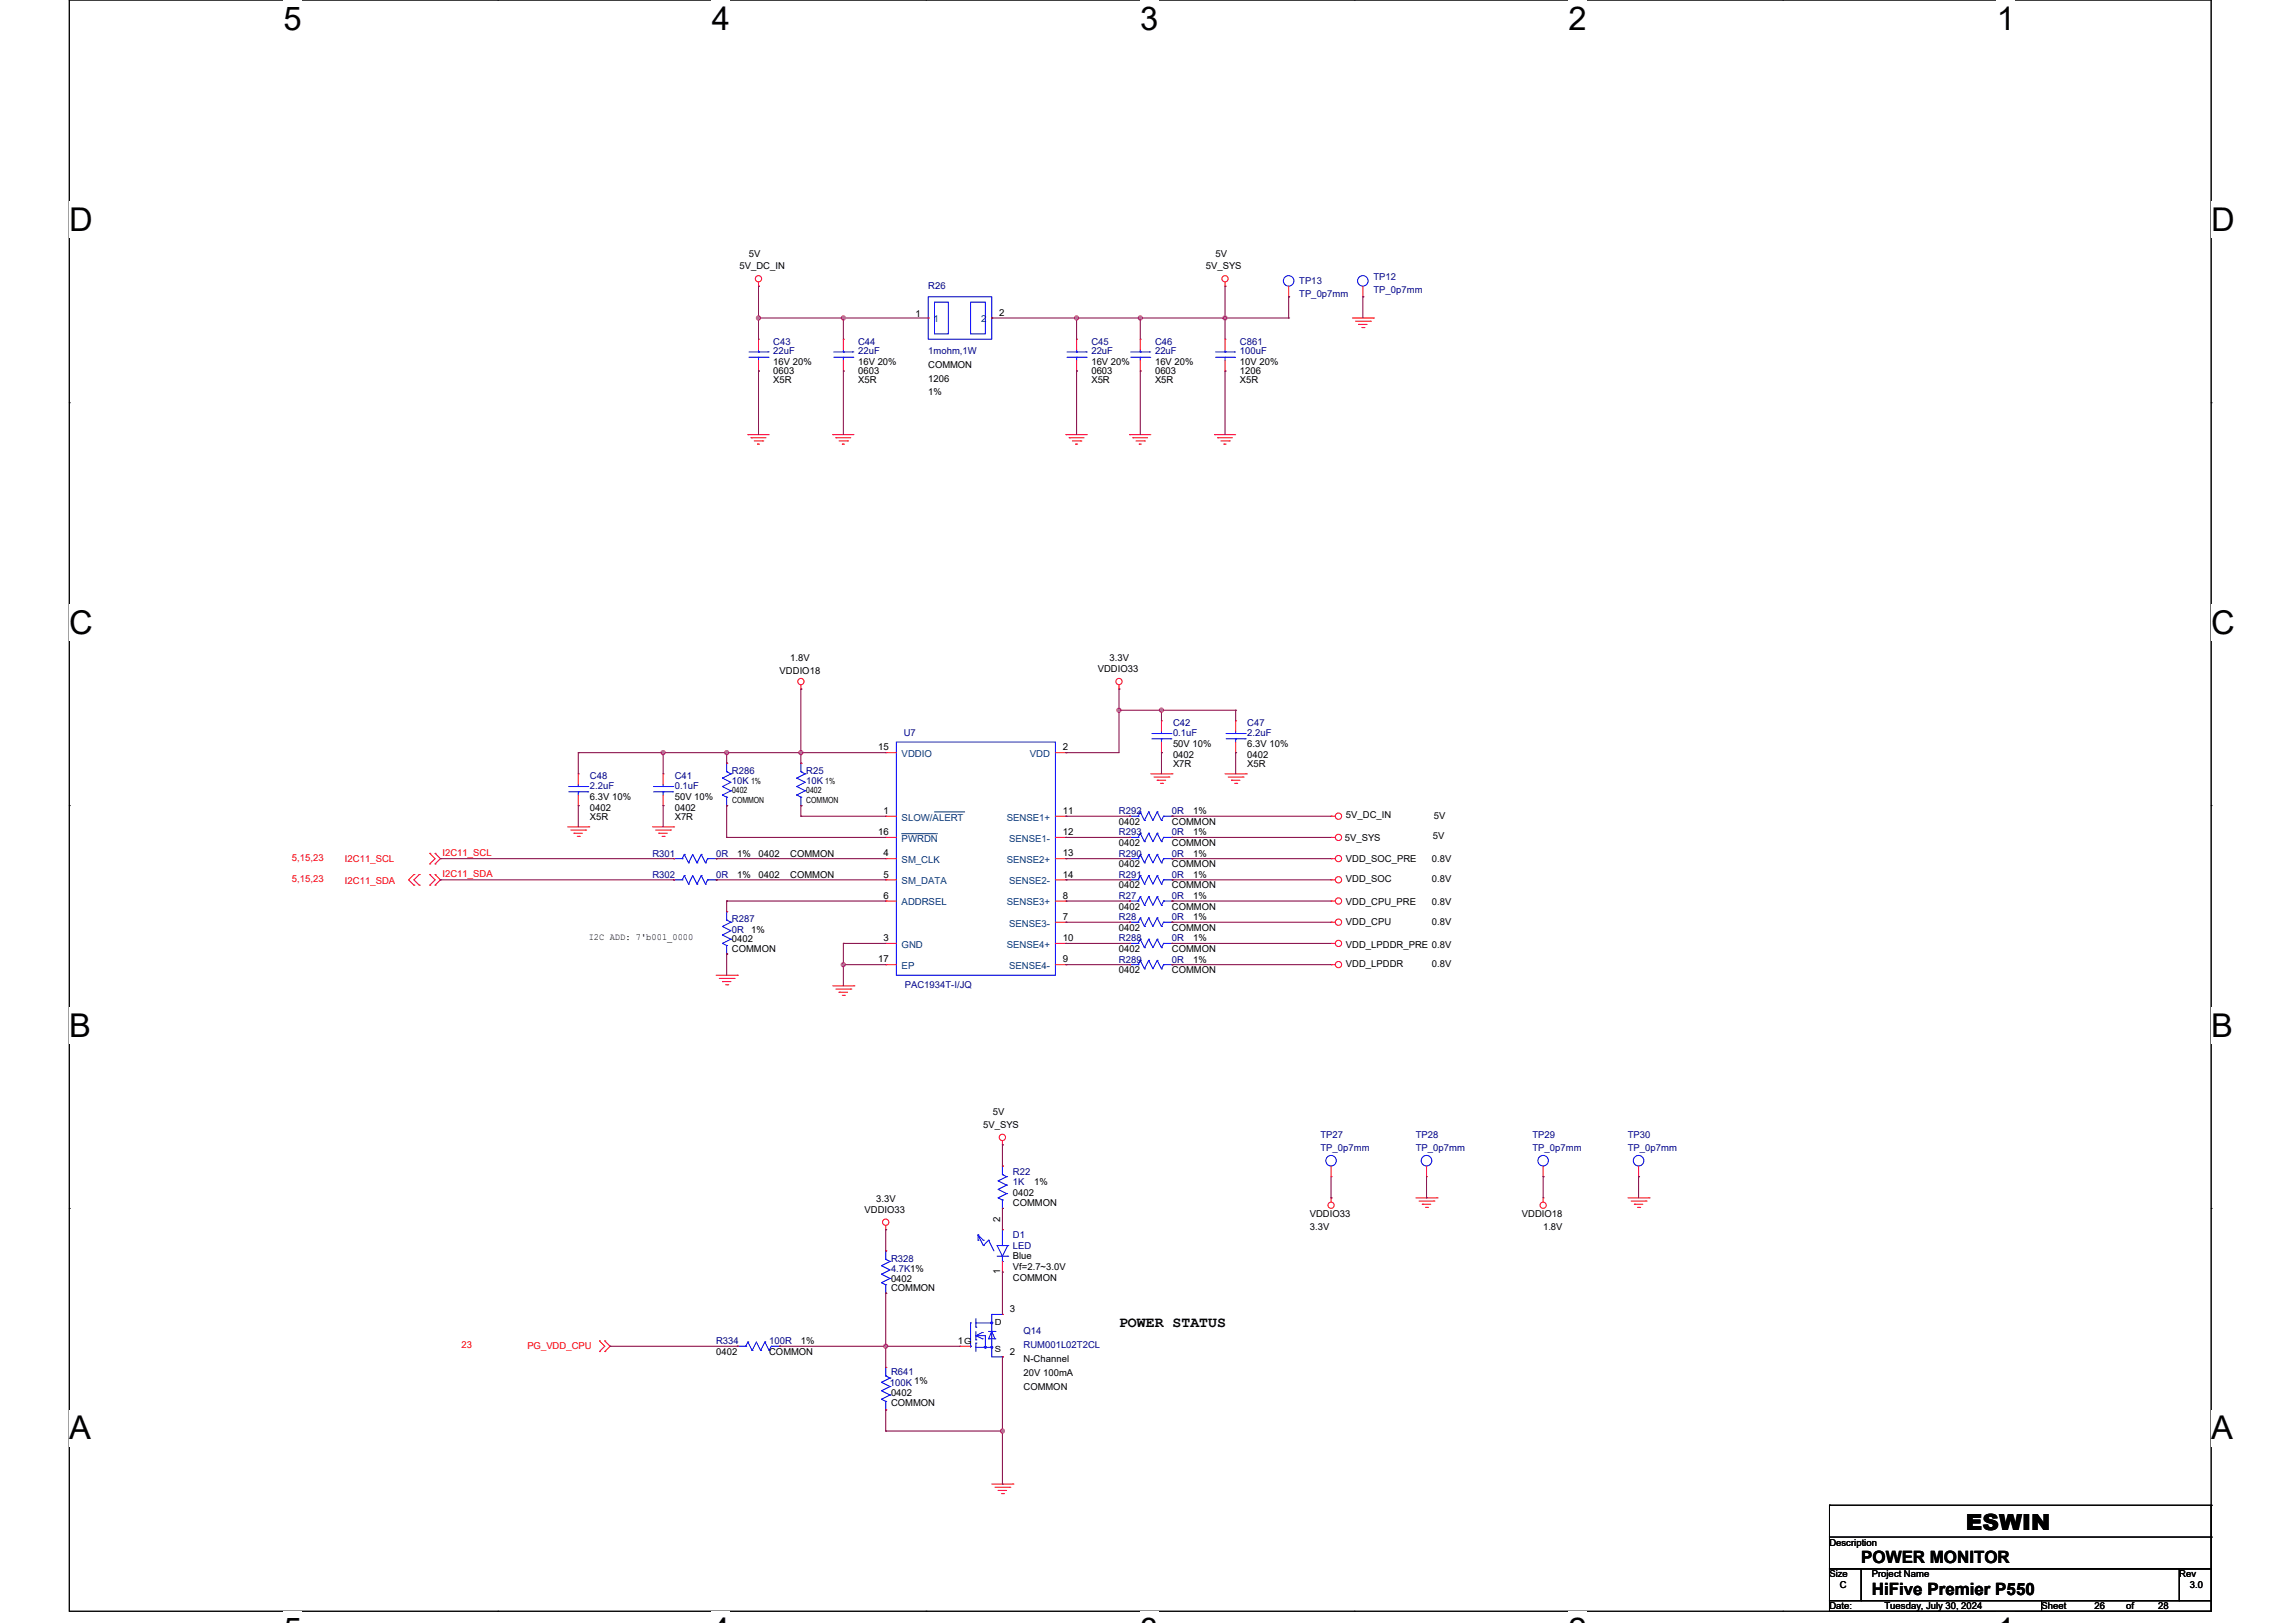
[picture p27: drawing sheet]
<svg xmlns="http://www.w3.org/2000/svg" width="297mm" height="210mm" viewBox="0 0 297 210" stroke-linecap="round" stroke-linejoin="round" font-family="sans-serif">
<defs><g id="words">
<g font-size="4.2">
<text x="36.7" y="3.8">5</text>
<text x="92.1" y="3.8">4</text>
<text x="147.5" y="3.8">3</text>
<text x="202.9" y="3.8">2</text>
<text x="258.3" y="3.8">1</text>
<text x="9" y="29.9">D</text>
<text x="286" y="29.9">D</text>
<text x="9" y="82">C</text>
<text x="286" y="82">C</text>
<text x="9" y="134.1">B</text>
<text x="286" y="134.1">B</text>
<text x="9" y="186.2">A</text>
<text x="286" y="186.2">A</text>
</g>
<text font-size="2.9" x="254.3" y="197.9">ESWIN</text>
<g font-size="2.2">
<text x="240.8" y="202.3">POWER MONITOR</text>
<text x="242.1" y="206.4">HiFive Premier P550</text>
</g>
<text font-size="1.9" x="144.7" y="171.7">POWER STATUS</text>
<g font-size="1.2">
<text x="95.6" y="34.8">5V_DC_IN</text>
<text x="96.9" y="33.2">5V</text>
<text x="156" y="34.8">5V_SYS</text>
<text x="157.2" y="33.2">5V</text>
<text x="118.4" y="41">1</text>
<text x="129.2" y="40.9">2</text>
<text x="100" y="47.2">16V 20%</text>
<text x="111" y="47.2">16V 20%</text>
<text x="120.1" y="47.6">COMMON</text>
<text x="141.2" y="47.2">16V 20%</text>
<text x="149.4" y="47.2">16V 20%</text>
<text x="160.4" y="47.2">10V 20%</text>
<text x="100" y="48.4">0603</text>
<text x="100" y="49.5">X5R</text>
<text x="111" y="48.4">0603</text>
<text x="111" y="49.5">X5R</text>
<text x="120.1" y="49.4">1206</text>
<text x="120.1" y="51.2">1%</text>
<text x="141.2" y="48.4">0603</text>
<text x="141.2" y="49.5">X5R</text>
<text x="149.4" y="48.4">0603</text>
<text x="149.4" y="49.5">X5R</text>
<text x="160.4" y="48.4">1206</text>
<text x="160.4" y="49.5">X5R</text>
<text x="100.9" y="87.2">VDDIO18</text>
<text x="102.2" y="85.6">1.8V</text>
<text x="142" y="87">VDDIO33</text>
<text x="143.5" y="85.6">3.3V</text>
<text x="113.6" y="97.1">15</text>
<text x="137.5" y="97.1">2</text>
<text x="151.7" y="96.7">50V 10%</text>
<text x="151.7" y="98.1">0402</text>
<text x="151.7" y="99.3">X7R</text>
<text x="161.3" y="96.7">6.3V 10%</text>
<text x="161.3" y="98.1">0402</text>
<text x="161.3" y="99.3">X5R</text>
<text x="76.3" y="103.6">6.3V 10%</text>
<text x="76.3" y="104.9">0402</text>
<text x="76.3" y="106.2">X5R</text>
<text x="87.3" y="103.6">50V 10%</text>
<text x="87.3" y="104.9">0402</text>
<text x="87.3" y="106.2">X7R</text>
<text x="114.3" y="105.3">1</text>
<text x="137.5" y="105.3">11</text>
<text x="144.7" y="106.7">0402</text>
<text x="151.6" y="106.7">COMMON</text>
<text x="154.3" y="105.3">1%</text>
<text x="174.1" y="105.9">5V_DC_IN</text>
<text x="185.5" y="106">5V</text>
<text x="95.4" y="113.6">1%</text>
<text x="95.4" y="110.8">1%</text>
<text x="98.1" y="113.6">0402</text>
<text x="98.1" y="110.8">0402</text>
<text x="102.2" y="113.6">COMMON</text>
<text x="102.2" y="110.8">COMMON</text>
<text x="113.6" y="108.1">16</text>
<text x="114.3" y="110.8">4</text>
<text x="114.3" y="113.6">5</text>
<text x="137.5" y="108.1">12</text>
<text x="137.5" y="110.8">13</text>
<text x="137.5" y="113.6">14</text>
<text x="144.7" y="112.2">0402</text>
<text x="144.7" y="109.5">0402</text>
<text x="151.6" y="112.2">COMMON</text>
<text x="151.6" y="109.5">COMMON</text>
<text x="154.3" y="110.8">1%</text>
<text x="154.3" y="113.6">1%</text>
<text x="154.3" y="108.1">1%</text>
<text x="174" y="108.8">5V_SYS</text>
<text x="174.1" y="111.5">VDD_SOC_PRE</text>
<text x="185.2" y="111.5">0.8V</text>
<text x="185.3" y="108.5">5V</text>
<text x="114.3" y="116.3">6</text>
<text x="137.5" y="119">7</text>
<text x="137.5" y="116.3">8</text>
<text x="144.7" y="114.9">0402</text>
<text x="144.7" y="117.7">0402</text>
<text x="151.6" y="114.9">COMMON</text>
<text x="151.6" y="117.7">COMMON</text>
<text x="154.3" y="119.1">1%</text>
<text x="154.3" y="116.3">1%</text>
<text x="174.1" y="117.1">VDD_CPU_PRE</text>
<text x="174.1" y="119.7">VDD_CPU</text>
<text x="174.1" y="114.1">VDD_SOC</text>
<text x="185.2" y="117.1">0.8V</text>
<text x="185.2" y="119.7">0.8V</text>
<text x="185.2" y="114.1">0.8V</text>
<text x="76.2" y="121.7">I2C ADD: 7'b001_0000</text>
<text x="94.7" y="121.9">0402</text>
<text x="94.7" y="123.2">COMMON</text>
<text x="97.1" y="120.7">1%</text>
<text x="113.6" y="124.5">17</text>
<text x="114.3" y="121.8">3</text>
<text x="137.5" y="124.5">9</text>
<text x="137.5" y="121.8">10</text>
<text x="144.7" y="120.4">0402</text>
<text x="144.7" y="123.2">0402</text>
<text x="144.7" y="125.9">0402</text>
<text x="151.6" y="120.4">COMMON</text>
<text x="151.6" y="123.2">COMMON</text>
<text x="151.6" y="125.9">COMMON</text>
<text x="154.3" y="121.8">1%</text>
<text x="154.3" y="124.5">1%</text>
<text x="174.1" y="122.6">VDD_LPDDR_PRE 0.8V</text>
<text x="174.1" y="125.1">VDD_LPDDR</text>
<text x="185.2" y="125.1">0.8V</text>
<text x="127.2" y="145.9">5V_SYS</text>
<text x="128.4" y="144.3">5V</text>
<text x="113.3" y="155.5">3.3V</text>
<text x="131" y="154.7">0402</text>
<text x="133.8" y="153.4">1%</text>
<text x="111.8" y="156.9">VDDIO33</text>
<text x="129.4" y="158.1" transform="rotate(-90 129.4 158.1)">2</text>
<text x="131" y="156.1">COMMON</text>
<text x="169.4" y="157.5">VDDIO33</text>
<text x="169.4" y="159.1">3.3V</text>
<text x="196.9" y="157.5">VDDIO18</text>
<text x="199.6" y="159.1">1.8V</text>
<text x="115.3" y="165.8">0402</text>
<text x="115.3" y="167.1">COMMON</text>
<text x="129.4" y="164.9" transform="rotate(-90 129.4 164.9)">1</text>
<text x="131" y="163">Blue</text>
<text x="131" y="164.3">Vf=2.7~3.0V</text>
<text x="131" y="165.7">COMMON</text>
<text x="103.6" y="173.9">1%</text>
<text x="123.9" y="173.9">1</text>
<text x="130.6" y="169.8">3</text>
<text x="92.6" y="175.3">0402</text>
<text x="99.5" y="175.3">COMMON</text>
<text x="130.6" y="175.3">2</text>
<text x="132.4" y="176.3">N-Channel</text>
<text x="132.4" y="178">20V 100mA</text>
<text x="132.4" y="179.8">COMMON</text>
<text x="115.3" y="180.6">0402</text>
<text x="115.3" y="181.9">COMMON</text>
<text x="236.6" y="200">Description</text>
<text x="236.6" y="204.1">Size</text>
<text x="236.6" y="208.2">Date:</text>
<text x="238" y="205.5">C</text>
<text x="242.1" y="204.1">Project Name</text>
<text x="243.8" y="208.2">Tuesday, July 30, 2024</text>
<text x="264.1" y="208.2">Sheet</text>
<text x="270.9" y="208.2">26</text>
<text x="275" y="208.2">of</text>
<text x="279.2" y="208.2">28</text>
<text x="281.9" y="204.1">Rev</text>
<text x="283.3" y="205.5">3.0</text>
</g>
<g font-size="1.2" fill="#000080">
<text x="120.1" y="37.4">R26</text>
<text x="168.1" y="36.8">TP13</text>
<text x="168.1" y="38.4">TP_0p7mm</text>
<text x="177.7" y="36.2">TP12</text>
<text x="177.7" y="37.9">TP_0p7mm</text>
<text x="100" y="44.6">C43</text>
<text x="100" y="45.8">22uF</text>
<text x="111" y="44.6">C44</text>
<text x="111" y="45.8">22uF</text>
<text x="120.1" y="45.8">1mohm,1W</text>
<text x="141.2" y="44.6">C45</text>
<text x="141.2" y="45.8">22uF</text>
<text x="149.4" y="44.6">C46</text>
<text x="149.4" y="45.8">22uF</text>
<text x="160.4" y="44.6">C861</text>
<text x="160.4" y="45.8">100uF</text>
<text x="116.9" y="95.2">U7</text>
<text x="151.7" y="94">C42</text>
<text x="151.7" y="95.2">0.1uF</text>
<text x="161.3" y="94">C47</text>
<text x="161.3" y="95.2">2.2uF</text>
<text x="76.3" y="100.8">C48</text>
<text x="87.3" y="100.8">C41</text>
<text x="94.7" y="100.1">R286</text>
<text x="94.7" y="101.5">10K</text>
<text x="104.3" y="100.1">R25</text>
<text x="104.3" y="101.5">10K</text>
<text x="76.3" y="102.1">2.2uF</text>
<text x="87.3" y="102.1">0.1uF</text>
<text x="144.7" y="105.3">R292</text>
<text x="151.6" y="105.3">0R</text>
<text x="84.4" y="113.6">R302</text>
<text x="84.4" y="110.8">R301</text>
<text x="92.6" y="113.6">0R</text>
<text x="92.6" y="110.8">0R</text>
<text x="144.7" y="110.8">R290</text>
<text x="144.7" y="113.6">R291</text>
<text x="144.7" y="108.1">R293</text>
<text x="151.6" y="110.8">0R</text>
<text x="151.6" y="113.6">0R</text>
<text x="151.6" y="108.1">0R</text>
<text x="94.7" y="119.3">R287</text>
<text x="144.7" y="119.1">R28</text>
<text x="144.7" y="116.3">R27</text>
<text x="151.6" y="119.1">0R</text>
<text x="151.6" y="116.3">0R</text>
<text x="94.7" y="120.7">0R</text>
<text x="144.7" y="121.8">R288</text>
<text x="144.7" y="124.5">R289</text>
<text x="151.6" y="121.8">0R</text>
<text x="151.6" y="124.5">0R</text>
<text x="117" y="127.8">PAC1934T-I/JQ</text>
<text x="170.8" y="147.3">TP27</text>
<text x="170.8" y="149">TP_0p7mm</text>
<text x="183.1" y="147.3">TP28</text>
<text x="183.1" y="149">TP_0p7mm</text>
<text x="198.2" y="147.3">TP29</text>
<text x="198.2" y="149">TP_0p7mm</text>
<text x="210.6" y="147.3">TP30</text>
<text x="210.6" y="149">TP_0p7mm</text>
<text x="131" y="152">R22</text>
<text x="131" y="153.4">1K</text>
<text x="131" y="160.2">D1</text>
<text x="131" y="161.6">LED</text>
<text x="115.3" y="163.2">R328</text>
<text x="115.3" y="164.6">4.7K1%</text>
<text x="92.6" y="173.9">R334</text>
<text x="99.5" y="173.9">100R</text>
<text x="132.4" y="172.6">Q14</text>
<text x="115.1" y="179.3">100K 1%</text>
<text x="115.3" y="177.9">R641</text>
<text x="132.4" y="174.5">RUM001L02T2CL</text>
</g>
<g font-size="1.2" fill="#004080">
<text x="120.8" y="41.7">1</text>
<text x="126.9" y="41.7">2</text>
<text x="116.6" y="97.9">VDDIO</text>
<text x="133.2" y="97.9">VDD</text>
<text x="116.6" y="106.2">SLOW/ALERT</text>
<text x="130.2" y="106.2">SENSE1+</text>
<text x="116.6" y="111.7">SM_CLK</text>
<text x="116.6" y="108.9">PWRDN</text>
<text x="130.2" y="111.7">SENSE2+</text>
<text x="130.5" y="108.9">SENSE1-</text>
<text x="116.6" y="114.4">SM_DATA</text>
<text x="116.6" y="117.1">ADDRSEL</text>
<text x="130.2" y="117.1">SENSE3+</text>
<text x="130.5" y="119.9">SENSE3-</text>
<text x="130.5" y="114.4">SENSE2-</text>
<text x="116.6" y="122.6">GND</text>
<text x="116.6" y="125.4">EP</text>
<text x="130.2" y="122.6">SENSE4+</text>
<text x="130.5" y="125.4">SENSE4-</text>
</g>
<g font-size="1.2" fill="#f00">
<text x="37.8" y="111.4">5,15,23</text>
<text x="44.6" y="111.5">I2C11_SCL</text>
<text x="57.2" y="110.8">I2C11_SCL</text>
<text x="57.2" y="113.5">I2C11_SDA</text>
<text x="37.8" y="114.1">5,15,23</text>
<text x="44.6" y="114.4">I2C11_SDA</text>
<text x="59.7" y="174.5">23</text>
<text x="68.2" y="174.6">PG_VDD_CPU</text>
</g>
<g font-size="1.1">
<text x="97.2" y="101.4">1%</text>
<text x="106.8" y="101.4">1%</text>
<text x="94.7" y="102.7">0402</text>
<text x="94.7" y="103.9">COMMON</text>
<text x="104.3" y="102.7">0402</text>
<text x="104.3" y="103.9">COMMON</text>
<text x="124.7" y="173.9">G</text>
<text x="128.7" y="171.5">D</text>
<text x="128.7" y="174.9">S</text>
</g>
</g></defs>
<path d="M9 0h277v208.5h-277z" fill="none" stroke="#000" stroke-width=".13"/>
<g fill="#fff">
<path d="M36.7 0h2.3v4.7h-2.3z"/>
<path d="M36.7 208.5h2.3v1.5h-2.3z"/>
</g>
<path d="M64.4 0h.1M64.4 208.5h.1" fill="none" stroke="#000" stroke-width=".13"/>
<g fill="#fff">
<path d="M92.1 0h2.3v4.7h-2.3z"/>
<path d="M92.1 208.5h2.3v1.5h-2.3z"/>
</g>
<path d="M119.8 0h.1M119.8 208.5h.1" fill="none" stroke="#000" stroke-width=".13"/>
<g fill="#fff">
<path d="M147.5 0h2.3v4.7h-2.3z"/>
<path d="M147.5 208.5h2.3v1.5h-2.3z"/>
</g>
<path d="M175.2 0h.1M175.2 208.5h.1" fill="none" stroke="#000" stroke-width=".13"/>
<g fill="#fff">
<path d="M202.9 0h2.3v4.7h-2.3z"/>
<path d="M202.9 208.5h2.3v1.5h-2.3z"/>
</g>
<path d="M230.6 0h.1M230.6 208.5h.1" fill="none" stroke="#000" stroke-width=".13"/>
<g fill="#fff">
<path d="M258.3 0h2.4v4.7h-2.4z"/>
<path d="M258.3 208.5h2.4v1.5h-2.4z"/>
<path d="M9 26.1h3v4.7h-3z"/>
<path d="M286 26.1h3.1v4.7h-3.1z"/>
<path d="M9 78.2h3v4.7h-3z"/>
<path d="M286 78.2h3.1v4.7h-3.1z"/>
</g>
<path d="M9 52.1h.1M286 52.1h.1" fill="none" stroke="#000" stroke-width=".13"/>
<g fill="#fff">
<path d="M9 130.3h2.8v4.7h-2.8z"/>
<path d="M286 130.3h2.9v4.7h-2.9z"/>
</g>
<path d="M9 104.2h.1M286 104.2h.1" fill="none" stroke="#000" stroke-width=".13"/>
<g fill="#fff">
<path d="M9 182.4h2.8v4.7h-2.8z"/>
<path d="M286 182.4h2.9v4.7h-2.9z"/>
</g>
<g fill="none" stroke="#000" stroke-width=".13">
<path d="M9 156.4h.1M286 156.4h.1M236.7 198.9h49.3v4.1h-49.3zM236.7 194.8h.1M236.7 194.8v4.1M236.7 194.8h49.3M286 194.8h.1M286 198.9h.1M286 194.8v4.1M236.7 203h4.1v4.1h-4.1zM236.7 207.1h27.4v1.4h-27.4zM240.8 203h41.1v4.1h-41.1z"/>
<path d="M264.1 207.1h21.9v1.4h-21.9zM281.9 203h4.1v4.1h-4.1z"/>
</g>
<g fill="none" stroke="#f00" stroke-width=".13">
<path d="M98.1 37h.1M98.1 36.5v.5M158.5 37h.1M158.5 36.5v.5M166.7 38.4h.1M166.7 37v1.4M176.3 38.4h.1M176.3 37v1.4M96.7 56.2h.1M96.7 56.2h2.8M97.2 56.6h.1M97.2 56.6h1.9"/>
<path d="M97.6 57.1h1.1M98 57.5h.1M98 57.5h.3M98.1 43.9h.1M98.1 48h.1M98.1 43.9v1.4M98.1 46.6v1.4M98.7 57.1h.1M107.7 56.2h.1M107.7 56.2h2.8M108.1 56.6h.1M108.1 56.6h2"/>
<path d="M108.5 57.1h1.1M109 57.5h.1M109 57.5h.2M109.1 43.9h.1M109.1 48h.1M109.1 43.9v1.4M109.1 46.6v1.4M109.6 57.1h.1M120.1 41.1h.1M128.3 41.1h.1M137.9 56.2h.1M137.9 56.2h2.7"/>
<path d="M138.3 56.6h.1M138.3 56.6h1.9M138.7 57.1h1.1M139.1 57.5h.1M139.1 57.5h.3M139.3 43.9h.1M139.3 48h.1M139.3 43.9v1.4M139.3 46.6v1.4M139.8 57.1h.1M146.1 56.2h.1M146.1 56.2h2.8"/>
<path d="M146.5 56.6h.1M146.5 56.6h2M146.9 57.1h1.1M147.4 57.5h.1M147.4 57.5h.2M147.5 43.9h.1M147.5 48h.1M147.5 43.9v1.4M147.5 46.6v1.4M148 57.1h.1M157.1 56.2h.1M157.1 56.2h2.7"/>
<path d="M157.5 56.6h.1M157.5 56.6h1.9M157.9 57.1h1.1M158.3 57.5h.1M158.3 57.5h.3M158.5 43.9h.1M158.5 48h.1M158.5 43.9v1.4M158.5 46.6v1.4M159 57.1h.1M174.9 41.1h2.8M175.3 41.6h2"/>
<path d="M175.7 42h.1M175.7 42h1.1M176.2 42.4h.2M176.4 42.4h.1M177.3 41.6h.1M177.7 41.1h.1M94 98.8h.1M103.6 89.2h.1M103.6 98.8h.1M103.6 88.6v.6M114.6 97.4h.1M114.6 97.4h1.4"/>
<path d="M136.5 97.4h1.4M137.9 97.4h.1M144.7 89.2h.1M144.7 88.6v.6M150.2 93.3h.1M150.2 97.4h.1M150.2 93.3v1.3M150.2 96v1.4M159.8 93.3h.1M159.8 97.4h.1M159.8 93.3v1.3M159.8 96v1.4"/>
<path d="M53.5 114.5h.1M53.5 113.2h.1M53.5 113.2l-.6 .6 .6 .7M54.2 114.5h.1M54.2 113.2h.1M54.2 113.2l-.7 .6 .7 .7M55.6 114.5h.1M55.6 113.2h.1M55.6 111.8h.1M55.6 110.4h.1M55.6 113.2l.7 .6-.7 .7M55.6 110.4l.7 .7-.7 .7"/>
<path d="M56.3 113.2h.1M56.3 114.5h.1M56.3 110.4h.1M56.3 111.8h.1M56.3 113.2l.7 .6-.7 .7M56.3 110.4l.7 .7-.7 .7M73.4 107h2.8M73.8 107.4h2M74.3 107.8h.1M74.3 107.8h1.1M74.7 108.2h.2M74.8 100.1h.1"/>
<path d="M74.8 104.2h.1M74.8 100.1v1.4M74.8 102.9v1.3M74.9 108.2h.1M75.8 107.4h.1M76.2 107h.1M84.4 107h2.7M84.8 107.4h1.9M85.2 107.8h.1M85.2 107.8h1.1M85.6 108.2h.3M85.8 100.1h.1"/>
<path d="M85.8 104.2h.1M85.8 100.1v1.4M85.8 102.9v1.3M85.9 108.2h.1M86.7 107.4h.1M87.1 107h.1M87.1 113.8h.1M87.1 111.1h.1M92.6 113.8h.1M92.6 111.1h.1M94 104.2h.1M94 118h.1"/>
<path d="M103.6 104.2h.1M114.6 105.6h.1M114.6 111.1h.1M114.6 113.8h.1M114.6 116.6h.1M114.6 108.4h.1M114.6 105.6h1.4M114.6 108.4h1.4M114.6 116.6h1.4M114.6 111.1h1.4M114.6 113.8h1.4M136.5 105.6h1.4"/>
<path d="M136.5 108.4h1.4M136.5 116.6h1.4M136.5 119.3h1.4M136.5 111.1h1.4M136.5 113.8h1.4M137.9 119.3h.1M137.9 116.6h.1M137.9 105.6h.1M137.9 108.4h.1M137.9 111.1h.1M137.9 113.8h.1M146.1 111.1h.1"/>
<path d="M146.1 119.3h.1M146.1 105.6h.1M146.1 113.8h.1M146.1 108.4h.1M146.1 116.6h.1M148.9 100.1h2.7M149.3 100.5h1.9M149.7 101h.1M149.7 101h1.1M150.1 101.4h.3M150.4 101.4h.1M151.2 100.5h.1"/>
<path d="M151.6 100.1h.1M151.6 111.1h.1M151.6 119.3h.1M151.6 105.6h.1M151.6 113.8h.1M151.6 108.4h.1M151.6 116.6h.1M158.5 100.1h2.7M158.9 100.5h1.9M159.3 101h.1M159.3 101h1.1M159.7 101.4h.3"/>
<path d="M160 101.4h.1M160.8 100.5h.1M161.2 100.1h.1M172.2 105.6h.1M172.2 108.4h.1M172.2 116.6h.1M172.2 119.3h.1M172.2 111.1h.1M172.2 113.8h.1M172.2 105.6h.5M172.2 108.4h.5M172.2 116.6h.5"/>
<path d="M172.2 119.3h.5M172.2 111.1h.5M172.2 113.8h.5M92.6 126.2h2.8M93 126.6h2M93.5 127h.1M93.5 127h1.1M93.9 127.4h.2M94 123.4h.1M94.1 127.4h.1M95 126.6h.1M95.4 126.2h.1"/>
<path d="M107.7 127.6h2.8M108.1 128h2M108.5 128.4h.1M108.5 128.4h1.1M109 128.8h.2M109.2 128.8h.1M110.1 128h.1M110.5 127.6h.1M114.6 122.1h.1M114.6 124.8h.1M114.6 122.1h1.4M114.6 124.8h1.4"/>
<path d="M136.5 122.1h1.4M136.5 124.8h1.4M137.9 124.8h.1M137.9 122.1h.1M146.1 122.1h.1M146.1 124.8h.1M151.6 122.1h.1M151.6 124.8h.1M172.2 122.1h.1M172.2 124.8h.1M172.2 122.1h.5M172.2 124.8h.5"/>
<path d="M114.6 159.1h.1M114.6 158.6v.5M129.7 148.1h.1M129.7 150.9h.1M129.7 156.4h.1M129.7 159.1h.1M129.7 147.6v.5M172.2 155h.1M172.2 152.3h.1M172.2 150.9v1.4M172.2 155v.5M183.2 155h2.7"/>
<path d="M183.6 155.4h1.9M184 155.8h.1M184 155.8h1.1M184.4 156.2h.3M184.5 152.3h.1M184.5 150.9v1.4M184.7 156.2h.1M185.5 155.4h.1M185.9 155h.1M199.6 155h.1M199.6 152.3h.1M199.6 150.9v1.4"/>
<path d="M199.6 155v.5M210.6 155h2.7M211 155.4h1.9M211.4 155.8h.1M211.4 155.8h1.1M211.8 156.2h.3M212 152.3h.1M212 150.9v1.4M212.1 156.2h.1M212.9 155.4h.1M213.3 155h.1M77.5 174.9h.1"/>
<path d="M77.5 173.5h.1M77.5 173.5l.7 .7-.7 .7M78.2 173.5h.1M78.2 174.9h.1M78.2 173.5l.7 .7-.7 .7M95.4 174.2h.1M100.9 174.2h.1M114.6 176.9h.1M114.6 167.3h.1M114.6 161.9h.1M124.2 174.2h.1M124.2 174.2h1.4"/>
<path d="M129.7 175.6h.1M129.7 170.1h.1M129.7 164.6h.1M129.7 163.2v1.4M114.6 182.4h.1M128.3 192h2.7M128.7 192.4h1.9M129.1 192.8h.1M129.1 192.8h1.1M129.5 193.3h.3M129.8 193.3h.1M130.6 192.4h.1"/>
<path d="M131 192h.1"/>
<circle cx="98.1" cy="36.1" r=".4"/>
<circle cx="158.5" cy="36.1" r=".4"/>
<circle cx="103.6" cy="88.2" r=".4"/>
<circle cx="144.7" cy="88.2" r=".4"/>
<circle cx="173.1" cy="119.3" r=".41"/>
<circle cx="173.1" cy="105.6" r=".41"/>
<circle cx="173.1" cy="116.6" r=".41"/>
<circle cx="173.1" cy="113.8" r=".41"/>
<circle cx="173.1" cy="111.1" r=".4"/>
<circle cx="173.1" cy="108.4" r=".4"/>
<circle cx="173.1" cy="124.8" r=".4"/>
<circle cx="173.1" cy="122.1" r=".4"/>
<circle cx="114.6" cy="158.1" r=".41"/>
<circle cx="129.7" cy="147.2" r=".41"/>
<circle cx="172.2" cy="155.9" r=".4"/>
<circle cx="199.6" cy="155.9" r=".4"/>
</g>
<g fill="none" stroke="#00f" stroke-width=".13">
<path d="M120.1 38.4h8.2v5.5h-8.2zM120.9 39.1h1.8v4.1h-1.8zM125.6 39.1h1.9v4.1h-1.9zM96.9 46.2h2.5M96.9 45.5h2.5M98.1 45.5h.1M98.1 46.2h.1M98.1 45.3v.2M98.1 46.2v.4M99.4 46.2h.1M99.4 45.5h.1M107.9 46.2h2.4"/>
<path d="M107.9 45.5h2.4M109.1 45.5h.1M109.1 46.2h.1M109.1 45.3v.2M109.1 46.2v.4M110.3 46.2h.1M110.3 45.5h.1M138 46.2h2.5M138 45.5h2.5M139.3 45.5h.1M139.3 46.2h.1M139.3 45.3v.2"/>
<path d="M139.3 46.2v.4M140.5 46.2h.1M140.5 45.5h.1M146.3 46.2h2.4M146.3 45.5h2.4M147.5 45.5h.1M147.5 46.2h.1M147.5 45.3v.2M147.5 46.2v.4M148.7 46.2h.1M148.7 45.5h.1M157.2 46.2h2.5"/>
<path d="M157.2 45.5h2.5M158.5 45.5h.1M158.5 46.2h.1M158.5 45.3v.2M158.5 46.2v.4M159.7 46.2h.1M159.7 45.5h.1M94 99.9h.1M94 98.8h.1M94 99.9l.6 .2M94 98.8v1.1M103.6 99.9h.1"/>
<path d="M103.6 98.8h.1M103.6 99.9l.6 .2M103.6 98.8v1.1M116 96h20.5v30.2h-20.5zM149 95.6h2.5M149 94.9h2.5M150.2 94.9h.1M150.2 95.6h.1M150.2 94.6v.3M150.2 95.6v.4M151.5 95.6h.1M151.5 94.9h.1"/>
<path d="M158.6 95.6h2.5M158.6 94.9h2.5M159.8 94.9h.1M159.8 95.6h.1M159.8 94.6v.3M159.8 95.6v.4M161.1 95.6h.1M161.1 94.9h.1M73.6 102.5h2.4M73.6 101.8h2.4M74.8 101.8h.1M74.8 102.5h.1"/>
<path d="M74.8 101.5v.3M74.8 102.5v.4M76 102.5h.1M76 101.8h.1M84.5 102.5h2.5M84.5 101.8h2.5M85.8 101.8h.1M85.8 102.5h.1M85.8 101.5v.3M85.8 102.5v.4M87 102.5h.1M87 101.8h.1"/>
<path d="M87.1 113.8h.1M87.1 111.1h.1M87.1 113.8h1.1M87.1 111.1h1.1M88.2 113.8h.1M88.2 111.1h.1M88.5 113.3h.1M88.5 110.6h.1M88.5 113.3l-.3 .5M88.5 113.3l.6 1.1M88.5 110.6l-.3 .5M88.5 110.6l.6 1"/>
<path d="M89.1 114.4h.1M89.1 111.6h.1M89.1 114.4l.5-1.1 .6 1.1M89.1 111.6l.5-1 .6 1M90.2 114.4h.1M90.2 111.6h.1M90.7 113.3h.1M90.7 110.6h.1M90.7 113.3l.6 1.1M90.7 113.3l-.5 1.1M90.7 110.6l.6 1M90.7 110.6l-.5 1"/>
<path d="M91.3 114.4h.1M91.3 111.6h.1M91.5 113.8h.1M91.5 111.1h.1M91.5 113.8l-.2 .6M91.5 113.8h1.1M91.5 111.1h1.1M91.5 111.1l-.2 .5M92.6 113.8h.1M92.6 111.1h.1M93.5 100.7h.1M93.5 101.8h.1"/>
<path d="M93.5 102.9h.1M93.5 119.9h.1M93.5 100.7l1.1 .5-1.1 .6M93.5 102.9l.5 .2M93.5 101.8l1.1 .5M93.5 119.9l1.1 .5-1.1 .6M94 103.1h.1M94 104.2h.1M94 119.1h.1M94 118h.1M94 103.1v1.1M94 118v1.1"/>
<path d="M94 119.1l.6 .2M94.6 100.1h.1M94.6 102.3h.1M94.6 119.3h.1M94.6 100.1l-1.1 .6M94.6 102.3l-1.1 .6M94.6 119.3l-1.1 .6M103.1 100.7h.1M103.1 101.8h.1M103.1 102.9h.1M103.1 100.7l1.1 .5-1.1 .6M103.1 102.9l.5 .2"/>
<path d="M103.1 101.8l1.1 .5M103.6 103.1h.1M103.6 104.2h.1M103.6 103.1v1.1M104.2 100.1h.1M104.2 102.3h.1M104.2 100.1l-1.1 .6M104.2 102.3l-1.1 .6M146.1 111.1h.1M146.1 119.3h.1M146.1 105.6h.1M146.1 113.8h.1"/>
<path d="M146.1 108.4h.1M146.1 116.6h.1M146.1 113.8h1.1M146.1 111.1h1.1M146.1 119.3h1.1M146.1 105.6h1.1M146.1 108.4h1.1M146.1 116.6h1.1M147.2 111.1h.1M147.2 119.3h.1M147.2 105.6h.1M147.2 113.8h.1"/>
<path d="M147.2 108.4h.1M147.2 116.6h.1M147.5 110.6h.1M147.5 118.8h.1M147.5 105.1h.1M147.5 113.3h.1M147.5 107.8h.1M147.5 116h.1M147.5 110.6l-.3 .5M147.5 110.6l.5 1M147.5 118.8l-.3 .5M147.5 118.8l.5 1.1"/>
<path d="M147.5 105.1l-.3 .5M147.5 105.1l.5 1.1M147.5 113.3l-.3 .5M147.5 113.3l.5 1.1M147.5 107.8l-.3 .6M147.5 107.8l.5 1.1M147.5 116l-.3 .6M147.5 116l.5 1.1M148 111.6h.1M148 119.9h.1M148 106.2h.1M148 114.4h.1"/>
<path d="M148 108.9h.1M148 117.1h.1M148.6 110.6h.1M148.6 118.8h.1M148.6 105.1h.1M148.6 113.3h.1M148.6 107.8h.1M148.6 116h.1M148.6 110.6l.5 1 .6-1M148.6 110.6l-.6 1M148.6 118.8l.5 1.1 .6-1.1M148.6 118.8l-.6 1.1"/>
<path d="M148.6 105.1l.5 1.1 .6-1.1M148.6 105.1l-.6 1.1M148.6 113.3l.5 1.1 .6-1.1M148.6 113.3l-.6 1.1M148.6 107.8l.5 1.1 .6-1.1M148.6 107.8l-.6 1.1M148.6 116l.5 1.1 .6-1.1M148.6 116l-.6 1.1M149.7 110.6h.1M149.7 118.8h.1M149.7 105.1h.1M149.7 113.3h.1"/>
<path d="M149.7 107.8h.1M149.7 116h.1M149.7 110.6l.5 1M149.7 118.8l.5 1.1M149.7 105.1l.5 1.1M149.7 113.3l.5 1.1M149.7 107.8l.5 1.1M149.7 116l.5 1.1M150.2 111.6h.1M150.2 119.9h.1M150.2 106.2h.1M150.2 114.4h.1"/>
<path d="M150.2 108.9h.1M150.2 117.1h.1M150.5 111.1h.1M150.5 119.3h.1M150.5 105.6h.1M150.5 113.8h.1M150.5 108.4h.1M150.5 116.6h.1M150.5 113.8h1.1M150.5 111.1l-.3 .5M150.5 111.1h1.1M150.5 119.3l-.3 .6"/>
<path d="M150.5 119.3h1.1M150.5 105.6l-.3 .6M150.5 105.6h1.1M150.5 113.8l-.3 .6M150.5 108.4l-.3 .5M150.5 108.4h1.1M150.5 116.6l-.3 .5M150.5 116.6h1.1M151.6 111.1h.1M151.6 119.3h.1M151.6 105.6h.1M151.6 113.8h.1"/>
<path d="M151.6 108.4h.1M151.6 116.6h.1M93.5 121h.1M93.5 122.1h.1M93.5 122.1l.5 .2M93.5 121l1.1 .5M94 122.3h.1M94 123.4h.1M94 122.3v1.1M94.6 121.5h.1M94.6 121.5l-1.1 .6M146.1 122.1h.1"/>
<path d="M146.1 124.8h.1M146.1 122.1h1.1M146.1 124.8h1.1M147.2 122.1h.1M147.2 124.8h.1M147.5 121.5h.1M147.5 124.3h.1M147.5 121.5l-.3 .6M147.5 121.5l.5 1.1M147.5 124.3l-.3 .5M147.5 124.3l.5 1.1M148 122.6h.1"/>
<path d="M148 125.4h.1M148.6 121.5h.1M148.6 124.3h.1M148.6 121.5l.5 1.1 .6-1.1M148.6 121.5l-.6 1.1M148.6 124.3l.5 1.1 .6-1.1M148.6 124.3l-.6 1.1M149.7 121.5h.1M149.7 124.3h.1M149.7 121.5l.5 1.1M149.7 124.3l.5 1.1M150.2 122.6h.1"/>
<path d="M150.2 125.4h.1M150.5 122.1h.1M150.5 124.8h.1M150.5 122.1l-.3 .5M150.5 122.1h1.1M150.5 124.8l-.3 .6M150.5 124.8h1.1M151.6 122.1h.1M151.6 124.8h.1M126.5 159.8h.1M126.5 159.8l.7 1.4M126.5 159.8l.7 .7"/>
<path d="M126.5 159.8v.7M129.1 155h.1M129.1 152.8h.1M129.1 155l.6 .3M129.1 152.8l1.1 .5M129.7 155.3h.1M129.7 152h.1M129.7 150.9h.1M129.7 156.4h.1M129.7 152l.5 .3M129.7 150.9v1.1M129.7 155.3v1.1"/>
<path d="M129.7 159.1v2.1M130.2 154.4h.1M130.2 153.3h.1M130.2 152.3h.1M130.2 153.3l-1.1 .6 1.1 .5M130.2 154.4l-1.1 .6M130.2 152.3l-1.1 .5M95.4 174.2h.1M95.4 174.2h1.1M96.5 174.2h.1M96.7 173.6h.1M96.7 173.6l-.2 .6"/>
<path d="M96.7 173.6l.6 1.1M97.3 174.7h.1M97.3 174.7l.5-1.1 .6 1.1M98.4 174.7h.1M98.9 173.6h.1M98.9 173.6l.6 1.1M98.9 173.6l-.5 1.1M99.5 174.7h.1M99.8 174.2h.1M99.8 174.2l-.3 .5M99.8 174.2h1.1M100.9 174.2h.1"/>
<path d="M114 178.9h.1M114 163.8h.1M114 164.9h.1M114 166h.1M114 178.9l1.1 .5M114 163.8l1.1 .5-1.1 .6M114 166l.6 .2M114 164.9l1.1 .5M114.6 178h.1M114.6 176.9h.1M114.6 162.9h.1M114.6 166.2h.1"/>
<path d="M114.6 167.3h.1M114.6 161.9h.1M114.6 178l.5 .3M114.6 161.9v1M114.6 166.2v1.1M114.6 176.9v1.1M114.6 162.9l.5 .3M115.1 179.4h.1M115.1 178.3h.1M115.1 163.2h.1M115.1 165.4h.1M115.1 179.4l-1.1 .6 1.1 .5"/>
<path d="M115.1 178.3l-1.1 .6M115.1 163.2l-1.1 .6M115.1 165.4l-1.1 .6M125.6 174.2h.1M125.6 171.2h.1M125.6 171.2v3.1M126.2 171.7h.1M126.2 172.8h.1M126.2 173.4h.1M126.2 173.8h.1M126.2 170.6v1.1M126.2 172.3v1.1"/>
<path d="M126.2 173.8v1.1M126.2 171.2h2.1M126.2 172.8h1.3v1.5M126.2 174.3h2.1M126.2 172.8l.9 .4M126.5 160.5h.1M127.1 173.2h.1M127.1 172.4h.1M127.1 172.4l-.9 .4M127.2 160.5h.1M127.2 161.2h.1M127.5 174.3h.1"/>
<path d="M127.9 173.2h.1M127.9 160.5h.1M127.9 172.3h.8M127.9 173.2h.8M127.9 160.5l.7 1.4M127.9 160.5l-.7 .7M128.3 171.2h.1M128.3 172.3h.1M128.3 174.3h.1M128.3 170.1h.1M128.3 170.1h1.4M128.3 172.3l-.4 .9"/>
<path d="M128.3 172.3l.4 .9M128.3 170.1v5.5h1.4M128.7 172.3h.1M128.7 173.2h.1M129 161.2h.1M129 162.5h1.4M129 161.2l.7 1.3M129 161.2h1.4M129.7 170.1h.1M129.7 175.6h.1M129.7 161.2h.1M129.7 163.2h.1"/>
<path d="M129.7 162.5v.7M130.4 162.5h.1M130.4 161.2h.1M130.4 161.2l-.7 1.3M114 181h.1M114 181l.6 .3M114.6 181.3h.1M114.6 182.4h.1M114.6 181.3v1.1M115.1 180.5h.1M115.1 180.5l-1.1 .5"/>
<circle cx="166.7" cy="36.3" r=".68"/>
<circle cx="176.3" cy="36.3" r=".68"/>
<circle cx="172.2" cy="150.2" r=".68"/>
<circle cx="184.5" cy="150.2" r=".68"/>
<circle cx="199.6" cy="150.2" r=".68"/>
<circle cx="212" cy="150.2" r=".68"/>
<circle cx="127.5" cy="174.3" r=".13"/>
<circle cx="128.3" cy="171.2" r=".13"/>
<circle cx="128.3" cy="174.3" r=".13"/>
</g>
<path d="M116.6 107.9h4.6M120.8 105h3.9M121.2 107.9h.1M124.7 105h.1" fill="none" stroke="#004080" stroke-width=".13"/>
<g fill="none" stroke="#800040" stroke-width=".13">
<path d="M98.1 37h.1M98.1 37v6.9M158.5 37h.1M158.5 37v6.9M166.7 38.4h.1M166.7 38.4v2.7M176.3 38.4h.1M176.3 38.4v2.7M98.1 41.1h.1M98.1 48h.1M98.1 48v8.2M98.1 41.1h22"/>
<path d="M109.1 41.1h.1M109.1 48h.1M109.1 41.1v2.8M109.1 48v8.2M128.3 41.1h.1M128.3 41.1h38.4M139.3 41.1h.1M139.3 48h.1M139.3 41.1v2.8M139.3 48v8.2M147.5 41.1h.1M147.5 48h.1"/>
<path d="M147.5 41.1v2.8M147.5 48v8.2M158.5 41.1h.1M158.5 48h.1M158.5 48v8.2M166.7 41.1h.1M74.8 97.4h.1M74.8 97.4h39.8M74.8 97.4v2.7M85.8 97.4h.1M85.8 97.4v2.7M94 97.4h.1"/>
<path d="M94 97.4v1.4M103.6 97.4h.1M103.6 89.2h.1M103.6 89.2v9.6M137.9 97.4h.1M144.7 89.2h.1M144.7 91.9h.1M144.7 89.2v8.2h-6.8M144.7 91.9h15.1M150.2 91.9h.1M150.2 97.4h.1M150.2 91.9v1.4"/>
<path d="M150.2 97.4v2.7M159.8 91.9h.1M159.8 97.4h.1M159.8 91.9v1.4M159.8 97.4v2.7M57 111.1h.1M57 113.8h.1M57 111.1h30.1M57 113.8h30.1M74.8 104.2h.1M74.8 104.2v2.8M85.8 104.2h.1"/>
<path d="M85.8 104.2v2.8M92.6 111.1h.1M92.6 113.8h.1M92.6 111.1h22M92.6 113.8h22M94 108.4h.1M94 104.2h.1M94 116.6h.1M94 104.2v4.2M94 116.6v1.4M94 108.4h20.6M94 116.6h20.6"/>
<path d="M103.6 105.6h.1M103.6 104.2h.1M103.6 104.2v1.4M103.6 105.6h11M137.9 105.6h.1M137.9 108.4h.1M137.9 111.1h.1M137.9 113.8h.1M137.9 116.6h.1M137.9 119.3h.1M137.9 105.6h8.2M137.9 111.1h8.2"/>
<path d="M137.9 113.8h8.2M137.9 108.4h8.2M137.9 116.6h8.2M137.9 119.3h8.2M151.6 105.6h.1M151.6 108.4h.1M151.6 111.1h.1M151.6 113.8h.1M151.6 116.6h.1M151.6 119.3h.1M151.6 105.6h20.6M151.6 111.1h20.6"/>
<path d="M151.6 113.8h20.6M151.6 108.4h20.6M151.6 116.6h20.6M151.6 119.3h20.6M94 123.4h.1M94 123.4v2.8M109.1 122.1h.1M109.1 124.8h.1M109.1 122.1v5.5M109.1 122.1h5.5M109.1 124.8h5.5M137.9 122.1h.1"/>
<path d="M137.9 124.8h.1M137.9 122.1h8.2M137.9 124.8h8.2M151.6 122.1h.1M151.6 124.8h.1M151.6 122.1h20.6M151.6 124.8h20.6M114.6 159.1h.1M114.6 159.1v2.8M129.7 148.1h.1M129.7 156.4h.1M129.7 148.1v2.8"/>
<path d="M129.7 156.4v2.7M172.2 155h.1M172.2 152.3v2.7M184.5 155h.1M184.5 152.3v2.7M199.6 152.3h.1M199.6 152.3v2.7M212 152.3h.1M212 152.3v2.7M78.9 174.2h.1M78.9 174.2h16.5M100.9 174.2h23.3"/>
<path d="M114.6 174.2h.1M114.6 167.3h.1M114.6 167.3v9.6M129.7 164.6h.1M129.7 164.6v5.5M129.7 175.6v16.4M114.6 185.2h.1M114.6 182.4v2.8M114.6 185.2h15.1M129.7 185.2h.1M129.7 192h.1"/>
</g>
<g fill="#f0f" stroke="#f0f" stroke-width=".13">
<circle cx="98.1" cy="41.1" r=".27"/>
<circle cx="158.5" cy="41.1" r=".27"/>
<circle cx="109.1" cy="41.1" r=".27"/>
<circle cx="139.3" cy="41.1" r=".27"/>
<circle cx="147.5" cy="41.1" r=".27"/>
<circle cx="103.6" cy="97.4" r=".27"/>
<circle cx="94" cy="97.4" r=".27"/>
<circle cx="109.1" cy="124.8" r=".27"/>
<circle cx="85.8" cy="97.4" r=".27"/>
<circle cx="150.2" cy="91.9" r=".27"/>
<circle cx="144.7" cy="91.9" r=".27"/>
<circle cx="114.6" cy="174.2" r=".27"/>
<circle cx="129.7" cy="185.2" r=".27"/>
</g>
<use href="#words"/>
</svg>
